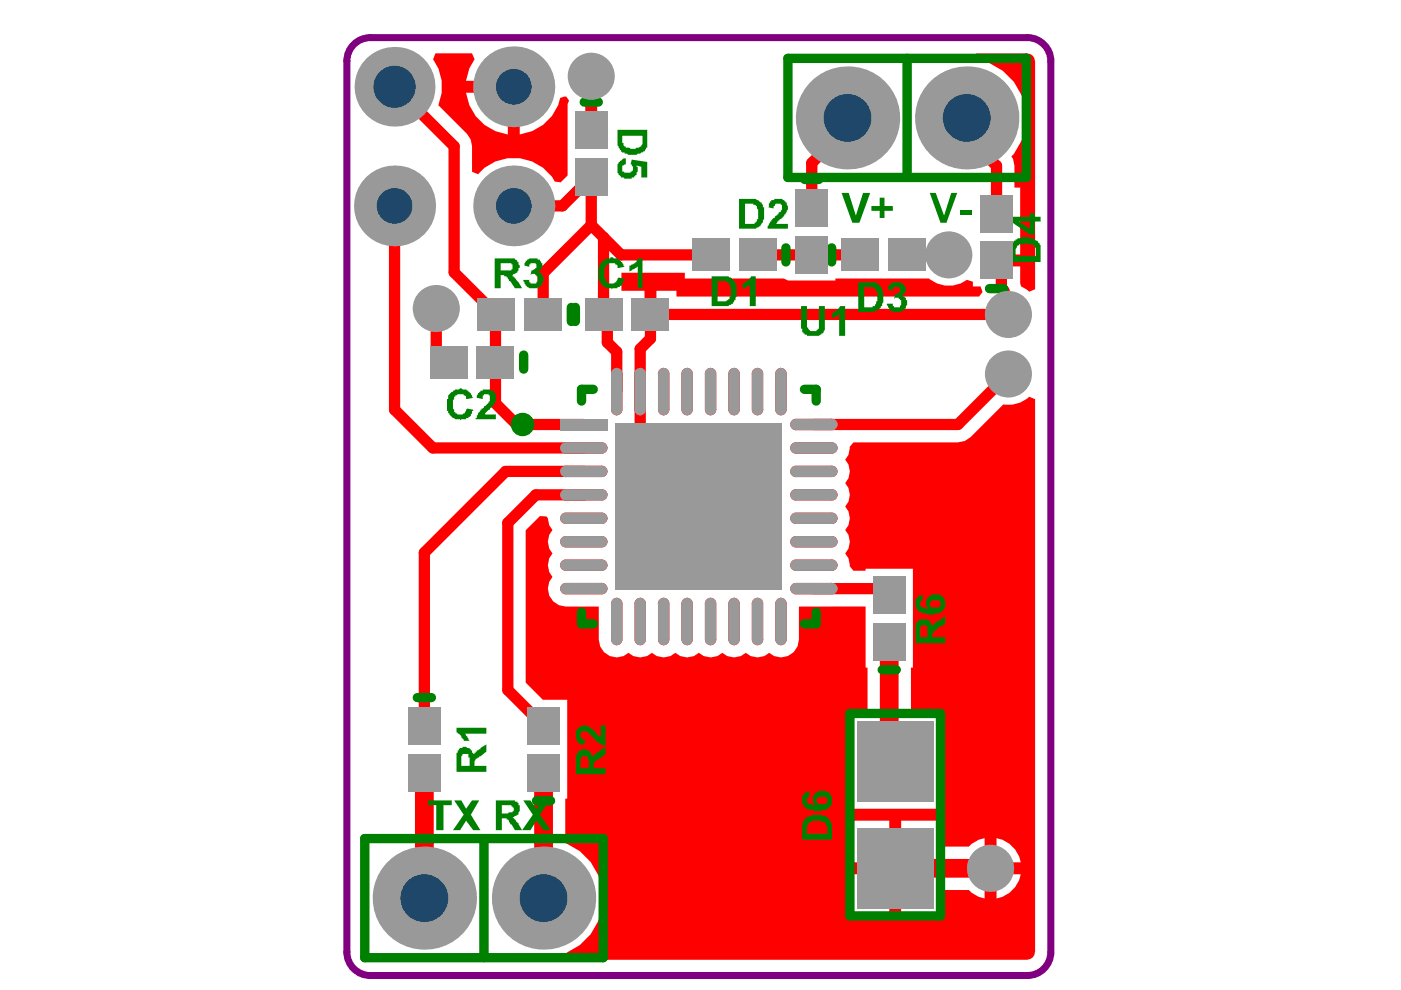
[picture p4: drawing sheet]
<svg xmlns="http://www.w3.org/2000/svg" width="297mm" height="210mm" viewBox="0 0 297 210" stroke-linecap="round" stroke-linejoin="round" font-family="sans-serif">
<path d="M74.7 9.7a5 5 0 0 1 3.8-1.7h139.3a5 5 0 0 1 5 4.9v189a5 5 0 0 1-5 4.9h-139.3a5 5 0 0 1-5-4.9v-189a4.9 4.9 0 0 1 1.2-3.2z" fill="none" stroke="#800080" stroke-width="1.5"/>
<g fill="#a6968d">
<circle cx="213.8" cy="79.3" r="2.49"/>
<circle cx="201.2" cy="54" r="2.49"/>
<circle cx="213.8" cy="66.7" r="2.49"/>
<circle cx="92.5" cy="65.4" r="2.49"/>
<circle cx="210" cy="184.1" r="2.49"/>
<circle cx="125.4" cy="16.2" r="2.49"/>
</g>
<g fill="#f00">
<path d="M206.9 11.3h10.9a1.72 1.72 0 0 1 1.7 1.6v48.4l-1.3 .6-1.7-1.2-.2-.6v-3.6h-5v-2.5h5v-14.2h-1.2v-4.7l-.3-1.4-.4-.5a12.5 12.5 0 0 0-7.6-20.6z"/>
<path d="M131.8 57.8h13.4v1.3h21l.9 .4h10v-.4h19.9a6.4 6.4 0 0 0 8 .2l1.3 .4v1h1.6l.4 1.2-.7 1h-64.2v-1.2h-4.2v5h-2.6v-5h-4.8z"/>
<path d="M92.3 11.3h7.8l.5 1.3-1.1 1.9-.7 2.6h10.1v1.3h1.3v10.1a10 10 0 0 0 8.6-7.7l1.2-.3 .6 .8-.3 .8v15.1l-1.4 1.5-1.3-.2a10 10 0 0 0-16.3-1.6l-1.2-.5v-5.4l-.3-1.4-.8-1.3-6.1-6a9.9 9.9 0 0 0-1.1-9.7zM98.8 19.7a10.1 10.1 0 0 0 8.9 8.8v-8.8z"/>
<path d="M111.5 112.4l3-3 1.4 .1 .3 .4 .2 1.4 .7 1.1a3.6 3.6 0 0 0 0 4.9 3.6 3.6 0 0 0 0 5 3.8 3.8 0 0 0-.6 4.1 3.8 3.8 0 0 0 3.5 2.2h7v7a3.8 3.8 0 0 0 2.2 3.5 3.8 3.8 0 0 0 4-.7 3.7 3.7 0 0 0 5 0 3.7 3.7 0 0 0 5 0 3.7 3.7 0 0 0 5 0 3.7 3.7 0 0 0 4.9 0 3.7 3.7 0 0 0 5 0 3.7 3.7 0 0 0 5 0 3.8 3.8 0 0 0 4.1 .7 3.8 3.8 0 0 0 2.2-3.5v-7h14.1v12.9h.4v9.8h-3.7v20.2h19.2v-20.2h-6.3v-9.8h.5v-20.9h-10.1v.4h-2.6l-.8-1-.2-1.6-.7-1.1a3.6 3.6 0 0 0 0-4.9 3.6 3.6 0 0 0 0-5 3.6 3.6 0 0 0 0-5 3.6 3.6 0 0 0 0-4.9l.7-1.1 .2-1.6 .8-1h22.2l1.4-.3 1.3-.8 6.9-7a6.2 6.2 0 0 0 5.5-1.6l1.3 .5v117.3a1.72 1.72 0 0 1-1.7 1.6h-98.3l-.1-1.3a12.5 12.5 0 0 0 8.4-11.5 12.5 12.5 0 0 0-7.9-11.9v-9.5h.4v-20.9h-5.2l-3.6-3.7zM211.3 177.7v5.1h5.1a6.3 6.3 0 0 0-5.1-5.1zM180.2 174v8.8h8.3v-8.8zM211.3 185.4v5.1a6.3 6.3 0 0 0 5.1-5.1zM191.1 174v20.2h8.3v-5.5h6l.6 .6 1.5 .9 1.3 .3v-12.8l-1.3 .3-1.5 .9-.6 .6h-6v-5.5zM180.2 185.4v8.8h8.3v-8.8z"/>
</g>
<path d="M90 163.8v26.6M115.2 163.8v26.6" fill="none" stroke="#f00" stroke-width="4"/>
<g fill="#f00">
<circle cx="115.2" cy="163.8" r="1.19"/>
<circle cx="90" cy="163.8" r="1.19"/>
</g>
<path d="M179.7 25v1.2M211.3 35.1v10.2M192.2 54h6.4M213.8 79.3l-10.7 10.7h-30.5" fill="none" stroke="#f00" stroke-width="2.4"/>
<circle cx="198.6" cy="54" r="1.19" fill="#f00"/>
<path d="M179.7 26.2v.8l-7.6 7.6v9.4M160.7 54h21.6" fill="none" stroke="#f00" stroke-width="2.4"/>
<circle cx="182.3" cy="54" r="1.19" fill="#f00"/>
<path d="M128 50.3l3.7 3.7h19" fill="none" stroke="#f00" stroke-width="2.4"/>
<circle cx="213.8" cy="66.7" r="1.19" fill="#f00"/>
<g fill="none" stroke="#f00" stroke-width="2.4">
<path d="M83.7 18.4l12.6 12.6v26.7l7.1 7.2v.5l1.3 1.3h.5l-.1 .1v18.7l4.4 4.5h14.3M125.4 37.5v10.2M125.4 38l-1.3 1.3h-.5l-4.4 4.4h-10.3M179.7 25l1.2 1.2M205 25v3.8l6.3 6.3M83.7 43.7v43.2l8.1 8.1h32M125.4 47.7l-10.2 10.2v8.8M125.4 47.7l2.6 2.6v16.4l.8 .8v5.1l2 2v8.4M172.9 53.2l-.8 .8M211.3 55.2l1 1v4.9l.6 .6v4l.9 1h-75.9v5.1l-2.2 2.2v21M211.3 45.3v2.5M92.5 65.4v8.8l.8 .8v.5l1.3 1.3h.5"/>
<path d="M123.8 99.9h-16.6l-17.2 17.3v36.7M172.6 90h.1M123.8 104.9h-10.2l-5.9 6v35.4l5.8 5.8h.5l1.2 1.3v.5M172.6 124.8h14.6l1.3 1.3M188.5 160.1l1.3 1.3"/>
</g>
<path d="M188.5 136v24.1M189.8 184.1h20.2" fill="none" stroke="#f00" stroke-width="4"/>
<path d="M125.4 18.7v8.9M135.7 95l12.5 12.4" fill="none" stroke="#f00" stroke-width="2.5"/>
<circle cx="125.4" cy="18.7" r="1.26" fill="#f00"/>
<circle cx="213.8" cy="79.3" r="4" fill="#999"/>
<circle cx="213.8" cy="79.3" r="2.49" fill="#a6968d"/>
<circle cx="201.2" cy="54" r="4" fill="#999"/>
<circle cx="201.2" cy="54" r="2.49" fill="#a6968d"/>
<circle cx="213.8" cy="66.7" r="4" fill="#999"/>
<circle cx="213.8" cy="66.7" r="2.49" fill="#a6968d"/>
<circle cx="92.5" cy="65.4" r="4" fill="#999"/>
<circle cx="92.5" cy="65.4" r="2.49" fill="#a6968d"/>
<circle cx="210" cy="184.1" r="4" fill="#999"/>
<circle cx="210" cy="184.1" r="2.49" fill="#a6968d"/>
<circle cx="125.4" cy="16.2" r="4" fill="#999"/>
<circle cx="125.4" cy="16.2" r="2.49" fill="#a6968d"/>
<circle cx="90" cy="190.4" r="9.9" fill="#999"/>
<circle cx="90" cy="190.4" r="5.1" fill="#1f4769"/>
<circle cx="115.2" cy="190.4" r="9.9" fill="#999"/>
<circle cx="115.2" cy="190.4" r="5.1" fill="#1f4769"/>
<circle cx="179.7" cy="25" r="9.9" fill="#999"/>
<circle cx="179.7" cy="25" r="5.1" fill="#1f4769"/>
<circle cx="205" cy="25" r="9.9" fill="#999"/>
<circle cx="205" cy="25" r="5.1" fill="#1f4769"/>
<circle cx="83.7" cy="43.7" r="7.6" fill="#999"/>
<circle cx="83.7" cy="43.7" r="3.8" fill="#1f4769"/>
<circle cx="83.7" cy="18.4" r="7.5" fill="#999"/>
<circle cx="83.7" cy="18.4" r="4.5" fill="#1f4769"/>
<circle cx="108.9" cy="43.7" r="7.6" fill="#999"/>
<circle cx="108.9" cy="43.7" r="3.8" fill="#1f4769"/>
<circle cx="108.9" cy="18.4" r="7.6" fill="#999"/>
<circle cx="108.9" cy="18.4" r="3.8" fill="#1f4769"/>
<g fill="#f00">
<path d="M130.5 89.8h35.3v35.3h-35.3z" fill-rule="evenodd"/>
<path d="M129.6 79.2l1.2-1.2 1.2 1.2v7.6l-1.2 1.3-1.2-1.3z" fill-rule="evenodd"/>
<path d="M134.5 79.2l1.2-1.2 1.2 1.2v7.6l-1.2 1.3-1.2-1.3z" fill-rule="evenodd"/>
<path d="M139.5 79.2l1.2-1.2 1.2 1.2v7.6l-1.2 1.3-1.2-1.3z" fill-rule="evenodd"/>
<path d="M144.5 79.2l1.2-1.2 1.2 1.2v7.6l-1.2 1.3-1.2-1.3z" fill-rule="evenodd"/>
<path d="M149.5 79.2l1.2-1.2 1.2 1.2v7.6l-1.2 1.3-1.2-1.3z" fill-rule="evenodd"/>
<path d="M154.4 79.2l1.2-1.2 1.2 1.2v7.6l-1.2 1.3-1.2-1.3z" fill-rule="evenodd"/>
<path d="M159.4 79.2l1.2-1.2 1.2 1.2v7.6l-1.2 1.3-1.2-1.3z" fill-rule="evenodd"/>
<path d="M164.4 79.2l1.2-1.2 1.2 1.2v7.6l-1.2 1.3-1.2-1.3z" fill-rule="evenodd"/>
<path d="M164.4 128l1.2-1.2 1.2 1.2v7.6l-1.2 1.2-1.2-1.2z" fill-rule="evenodd"/>
<path d="M159.4 128l1.2-1.2 1.2 1.2v7.6l-1.2 1.2-1.2-1.2z" fill-rule="evenodd"/>
<path d="M154.4 128l1.2-1.2 1.2 1.2v7.6l-1.2 1.2-1.2-1.2z" fill-rule="evenodd"/>
<path d="M149.5 128l1.2-1.2 1.2 1.2v7.6l-1.2 1.2-1.2-1.2z" fill-rule="evenodd"/>
<path d="M144.5 128l1.2-1.2 1.2 1.2v7.6l-1.2 1.2-1.2-1.2z" fill-rule="evenodd"/>
<path d="M139.5 128l1.2-1.2 1.2 1.2v7.6l-1.2 1.2-1.2-1.2z" fill-rule="evenodd"/>
<path d="M134.5 128l1.2-1.2 1.2 1.2v7.6l-1.2 1.2-1.2-1.2z" fill-rule="evenodd"/>
<path d="M129.6 128l1.2-1.2 1.2 1.2v7.6l-1.2 1.2-1.2-1.2z" fill-rule="evenodd"/>
<path d="M167.5 90l1.2-1.2h7.7l1.2 1.2-1.2 1.2h-7.7z" fill-rule="evenodd"/>
<path d="M168.7 93.8h7.7l1.2 1.2-1.2 1.2h-7.7l-1.2-1.2z" fill-rule="evenodd"/>
<path d="M167.5 99.9l1.2-1.2h7.7l1.2 1.2-1.2 1.3h-7.7z" fill-rule="evenodd"/>
<path d="M168.7 103.7h7.7l1.2 1.2-1.2 1.2h-7.7l-1.2-1.2z" fill-rule="evenodd"/>
<path d="M167.5 109.9l1.2-1.2h7.7l1.2 1.2-1.2 1.2h-7.7z" fill-rule="evenodd"/>
<path d="M168.7 113.7h7.7l1.2 1.2-1.2 1.2h-7.7l-1.2-1.2z" fill-rule="evenodd"/>
<path d="M167.5 119.8l1.2-1.2h7.7l1.2 1.2-1.2 1.2h-7.7z" fill-rule="evenodd"/>
<path d="M168.7 123.6h7.7l1.2 1.2-1.2 1.2h-7.7l-1.2-1.2z" fill-rule="evenodd"/>
<path d="M120 123.6h7.6l1.2 1.2-1.2 1.2h-7.6l-1.2-1.2z" fill-rule="evenodd"/>
<path d="M118.8 119.8l1.2-1.2h7.6l1.2 1.2-1.2 1.2h-7.6z" fill-rule="evenodd"/>
<path d="M120 113.7h7.6l1.2 1.2-1.2 1.2h-7.6l-1.2-1.2z" fill-rule="evenodd"/>
<path d="M118.8 109.9l1.2-1.2h7.6l1.2 1.2-1.2 1.2h-7.6z" fill-rule="evenodd"/>
<path d="M120 103.7h7.6l1.2 1.2-1.2 1.2h-7.6l-1.2-1.2z" fill-rule="evenodd"/>
<path d="M118.8 99.9l1.2-1.2h7.6l1.2 1.2-1.2 1.3h-7.6z" fill-rule="evenodd"/>
<path d="M120 93.8h7.6l1.2 1.2-1.2 1.2h-7.6l-1.2-1.2z" fill-rule="evenodd"/>
<path d="M118.8 88.8h10v2.4h-10z" fill-rule="evenodd"/>
<path d="M182.7 176.5h14.2v15.2h-14.2z" fill-rule="evenodd"/>
<path d="M182.7 153.8h14.2v15.1h-14.2z" fill-rule="evenodd"/>
<path d="M122.9 34.6h4.9v5.9h-4.9z" fill-rule="evenodd"/>
<path d="M122.9 24.6h4.9v6h-4.9z" fill-rule="evenodd"/>
<path d="M208.8 42.3h5v6h-5z" fill-rule="evenodd"/>
<path d="M208.8 52.2h5v6h-5z" fill-rule="evenodd"/>
<path d="M92.1 74.3h6v5h-6z" fill-rule="evenodd"/>
<path d="M102.1 74.3h5.9v5h-5.9z" fill-rule="evenodd"/>
<path d="M134.9 64.2h6v5h-6z" fill-rule="evenodd"/>
<path d="M125 64.2h5.9v5h-5.9z" fill-rule="evenodd"/>
<path d="M102.2 64.2h6v5h-6z" fill-rule="evenodd"/>
<path d="M112.2 64.2h5.9v5h-5.9z" fill-rule="evenodd"/>
<path d="M87.5 160.8h5v6h-5z" fill-rule="evenodd"/>
<path d="M87.5 150.9h5v6h-5z" fill-rule="evenodd"/>
<path d="M112.8 150.9h4.9v6h-4.9z" fill-rule="evenodd"/>
<path d="M112.8 160.8h4.9v6h-4.9z" fill-rule="evenodd"/>
<path d="M169.6 51h5v5.9h-5z" fill-rule="evenodd"/>
<path d="M169.6 41h5v6h-5z" fill-rule="evenodd"/>
<path d="M147.7 51.6h6v4.9h-6z" fill-rule="evenodd"/>
<path d="M157.7 51.6h5.9v4.9h-5.9z" fill-rule="evenodd"/>
<path d="M189.3 51.6h5.9v4.9h-5.9z" fill-rule="evenodd"/>
<path d="M179.3 51.6h6v4.9h-6z" fill-rule="evenodd"/>
<path d="M186.1 123.1h4.9v6h-4.9z" fill-rule="evenodd"/>
<path d="M186.1 133.1h4.9v5.9h-4.9z" fill-rule="evenodd"/>
</g>
<g fill="#f00">
<path d="M130.8 78v1.2zM130.8 78a1.2 1.2 0 0 1 1.2 1.2h-1.2z"/>
<path d="M129.6 79.2h1.2zM129.8 78.5l.6-.4 .4-.1v1.2h-1.2z"/>
<path d="M130.8 86.8v1.3zM129.6 86.8h1.2v1.3a1.2 1.2 0 0 1-1.2-1.3z"/>
<path d="M130.8 86.8h1.2zM130.8 86.8h1.2a1.2 1.2 0 0 1-1.2 1.3z"/>
<path d="M135.7 78v1.2zM135.7 78a1.2 1.2 0 0 1 1.2 1.2h-1.2z"/>
<path d="M134.5 79.2h1.2zM134.8 78.5l.6-.4 .3-.1v1.2h-1.2z"/>
<path d="M135.7 86.8v1.3zM134.5 86.8h1.2v1.3a1.2 1.2 0 0 1-1.2-1.3z"/>
<path d="M135.7 86.8h1.2zM135.7 86.8h1.2a1.2 1.2 0 0 1-1.2 1.3z"/>
<path d="M140.7 78v1.2zM140.7 78a1.2 1.2 0 0 1 1.2 1.2h-1.2z"/>
<path d="M139.5 79.2h1.2zM139.7 78.5l.6-.4 .4-.1v1.2h-1.2z"/>
<path d="M140.7 86.8v1.3zM139.5 86.8h1.2v1.3a1.2 1.2 0 0 1-1.2-1.3z"/>
<path d="M140.7 86.8h1.2zM140.7 86.8h1.2a1.2 1.2 0 0 1-1.2 1.3z"/>
<path d="M145.7 78v1.2zM145.7 78a1.2 1.2 0 0 1 1.2 1.2h-1.2z"/>
<path d="M144.5 79.2h1.2zM144.7 78.5l.6-.4 .4-.1v1.2h-1.2z"/>
<path d="M145.7 86.8v1.3zM144.5 86.8h1.2v1.3a1.2 1.2 0 0 1-1.2-1.3z"/>
<path d="M145.7 86.8h1.2zM145.7 86.8h1.2a1.2 1.2 0 0 1-1.2 1.3z"/>
<path d="M150.7 78v1.2zM150.7 78a1.2 1.2 0 0 1 1.2 1.2h-1.2z"/>
<path d="M149.5 79.2h1.2zM149.7 78.5l.6-.4 .4-.1v1.2h-1.2z"/>
<path d="M150.7 86.8v1.3zM149.5 86.8h1.2v1.3a1.2 1.2 0 0 1-1.2-1.3z"/>
<path d="M150.7 86.8h1.2zM150.7 86.8h1.2a1.2 1.2 0 0 1-1.2 1.3z"/>
<path d="M155.6 78v1.2zM155.6 78a1.2 1.2 0 0 1 1.2 1.2h-1.2z"/>
<path d="M154.4 79.2h1.2zM154.7 78.5l.6-.4 .3-.1v1.2h-1.2z"/>
<path d="M155.6 86.8v1.3zM154.4 86.8h1.2v1.3a1.2 1.2 0 0 1-1.2-1.3z"/>
<path d="M155.6 86.8h1.2zM155.6 86.8h1.2a1.2 1.2 0 0 1-1.2 1.3z"/>
<path d="M160.6 78v1.2zM160.6 78a1.2 1.2 0 0 1 1.2 1.2h-1.2z"/>
<path d="M159.4 79.2h1.2zM159.6 78.5l.6-.4 .4-.1v1.2h-1.2z"/>
<path d="M160.6 86.8v1.3zM159.4 86.8h1.2v1.3a1.2 1.2 0 0 1-1.2-1.3z"/>
<path d="M160.6 86.8h1.2zM160.6 86.8h1.2a1.2 1.2 0 0 1-1.2 1.3z"/>
<path d="M165.6 78v1.2zM165.6 78a1.2 1.2 0 0 1 1.2 1.2h-1.2z"/>
<path d="M164.4 79.2h1.2zM164.6 78.5l.6-.4 .4-.1v1.2h-1.2z"/>
<path d="M165.6 86.8v1.3zM164.4 86.8h1.2v1.3a1.2 1.2 0 0 1-1.2-1.3z"/>
<path d="M165.6 86.8h1.2zM165.6 86.8h1.2a1.2 1.2 0 0 1-1.2 1.3z"/>
<path d="M165.6 126.8v1.2zM165.6 126.8a1.2 1.2 0 0 1 1.2 1.2h-1.2z"/>
<path d="M164.4 128h1.2zM164.6 127.2l.6-.4h.4v1.2h-1.2z"/>
<path d="M165.6 135.6v1.2zM164.4 135.6h1.2v1.2a1.2 1.2 0 0 1-1.2-1.2z"/>
<path d="M165.6 135.6h1.2zM165.6 135.6h1.2a1.2 1.2 0 0 1-1.2 1.2z"/>
<path d="M160.6 126.8v1.2zM160.6 126.8a1.2 1.2 0 0 1 1.2 1.2h-1.2z"/>
<path d="M159.4 128h1.2zM159.6 127.2l.6-.4h.4v1.2h-1.2z"/>
<path d="M160.6 135.6v1.2zM159.4 135.6h1.2v1.2a1.2 1.2 0 0 1-1.2-1.2z"/>
<path d="M160.6 135.6h1.2zM160.6 135.6h1.2a1.2 1.2 0 0 1-1.2 1.2z"/>
<path d="M155.6 126.8v1.2zM155.6 126.8a1.2 1.2 0 0 1 1.2 1.2h-1.2z"/>
<path d="M154.4 128h1.2zM154.7 127.2l.6-.4h.3v1.2h-1.2z"/>
<path d="M155.6 135.6v1.2zM154.4 135.6h1.2v1.2a1.2 1.2 0 0 1-1.2-1.2z"/>
<path d="M155.6 135.6h1.2zM155.6 135.6h1.2a1.2 1.2 0 0 1-1.2 1.2z"/>
<path d="M150.7 126.8v1.2zM150.7 126.8a1.2 1.2 0 0 1 1.2 1.2h-1.2z"/>
<path d="M149.5 128h1.2zM149.7 127.2l.6-.4h.4v1.2h-1.2z"/>
<path d="M150.7 135.6v1.2zM149.5 135.6h1.2v1.2a1.2 1.2 0 0 1-1.2-1.2z"/>
<path d="M150.7 135.6h1.2zM150.7 135.6h1.2a1.2 1.2 0 0 1-1.2 1.2z"/>
<path d="M145.7 126.8v1.2zM145.7 126.8a1.2 1.2 0 0 1 1.2 1.2h-1.2z"/>
<path d="M144.5 128h1.2zM144.7 127.2l.6-.4h.4v1.2h-1.2z"/>
<path d="M145.7 135.6v1.2zM144.5 135.6h1.2v1.2a1.2 1.2 0 0 1-1.2-1.2z"/>
<path d="M145.7 135.6h1.2zM145.7 135.6h1.2a1.2 1.2 0 0 1-1.2 1.2z"/>
<path d="M140.7 126.8v1.2zM140.7 126.8a1.2 1.2 0 0 1 1.2 1.2h-1.2z"/>
<path d="M139.5 128h1.2zM139.7 127.2l.6-.4h.4v1.2h-1.2z"/>
<path d="M140.7 135.6v1.2zM139.5 135.6h1.2v1.2a1.2 1.2 0 0 1-1.2-1.2z"/>
<path d="M140.7 135.6h1.2zM140.7 135.6h1.2a1.2 1.2 0 0 1-1.2 1.2z"/>
<path d="M135.7 126.8v1.2zM135.7 126.8a1.2 1.2 0 0 1 1.2 1.2h-1.2z"/>
<path d="M134.5 128h1.2zM134.8 127.2l.6-.4h.3v1.2h-1.2z"/>
<path d="M135.7 135.6v1.2zM134.5 135.6h1.2v1.2a1.2 1.2 0 0 1-1.2-1.2z"/>
<path d="M135.7 135.6h1.2zM135.7 135.6h1.2a1.2 1.2 0 0 1-1.2 1.2z"/>
<path d="M130.8 126.8v1.2zM130.8 126.8a1.2 1.2 0 0 1 1.2 1.2h-1.2z"/>
<path d="M129.6 128h1.2zM129.8 127.2l.6-.4h.4v1.2h-1.2z"/>
<path d="M130.8 135.6v1.2zM129.6 135.6h1.2v1.2a1.2 1.2 0 0 1-1.2-1.2z"/>
<path d="M130.8 135.6h1.2zM130.8 135.6h1.2a1.2 1.2 0 0 1-1.2 1.2z"/>
<path d="M176.4 88.8v1.2zM176.4 88.8a1.2 1.2 0 0 1 1.2 1.2h-1.2z"/>
<path d="M167.5 90h1.2zM167.8 89.3l.6-.4 .3-.1v1.2h-1.2z"/>
<path d="M168.7 90v1.2zM167.5 90h1.2v1.2a1.2 1.2 0 0 1-1.2-1.2z"/>
<path d="M176.4 90h1.2zM176.4 90h1.2a1.2 1.2 0 0 1-1.2 1.2z"/>
<path d="M176.4 93.8v1.2zM176.4 93.8a1.2 1.2 0 0 1 1.2 1.2h-1.2z"/>
<path d="M167.5 95h1.2zM167.8 94.3l.6-.5h.3v1.2h-1.2z"/>
<path d="M168.7 95v1.2zM167.5 95h1.2v1.2a1.2 1.2 0 0 1-1.2-1.2z"/>
<path d="M176.4 95h1.2zM176.4 95h1.2a1.2 1.2 0 0 1-1.2 1.2z"/>
<path d="M176.4 98.7v1.2zM176.4 98.7a1.2 1.2 0 0 1 1.2 1.2h-1.2z"/>
<path d="M167.5 99.9h1.2zM167.8 99.2l.6-.4 .3-.1v1.2h-1.2z"/>
<path d="M168.7 99.9v1.3zM167.5 99.9h1.2v1.3a1.2 1.2 0 0 1-1.2-1.3z"/>
<path d="M176.4 99.9h1.2zM176.4 99.9h1.2a1.2 1.2 0 0 1-1.2 1.3z"/>
<path d="M176.4 103.7v1.2zM176.4 103.7a1.2 1.2 0 0 1 1.2 1.2h-1.2z"/>
<path d="M167.5 104.9h1.2zM167.8 104.2l.6-.4 .3-.1v1.2h-1.2z"/>
<path d="M168.7 104.9v1.2zM167.5 104.9h1.2v1.2a1.2 1.2 0 0 1-1.2-1.2z"/>
<path d="M176.4 104.9h1.2zM176.4 104.9h1.2a1.2 1.2 0 0 1-1.2 1.2z"/>
<path d="M176.4 108.7v1.2zM176.4 108.7a1.2 1.2 0 0 1 1.2 1.2h-1.2z"/>
<path d="M167.5 109.9h1.2zM167.8 109.2l.6-.5h.3v1.2h-1.2z"/>
<path d="M168.7 109.9v1.2zM167.5 109.9h1.2v1.2a1.2 1.2 0 0 1-1.2-1.2z"/>
<path d="M176.4 109.9h1.2zM176.4 109.9h1.2a1.2 1.2 0 0 1-1.2 1.2z"/>
<path d="M176.4 113.7v1.2zM176.4 113.7a1.2 1.2 0 0 1 1.2 1.2h-1.2z"/>
<path d="M167.5 114.9h1.2zM167.8 114.2l.6-.5h.3v1.2h-1.2z"/>
<path d="M168.7 114.9v1.2zM167.5 114.9h1.2v1.2a1.2 1.2 0 0 1-1.2-1.2z"/>
<path d="M176.4 114.9h1.2zM176.4 114.9h1.2a1.2 1.2 0 0 1-1.2 1.2z"/>
<path d="M176.4 118.6v1.2zM176.4 118.6a1.2 1.2 0 0 1 1.2 1.2h-1.2z"/>
<path d="M167.5 119.8h1.2zM167.8 119.1l.6-.4 .3-.1v1.2h-1.2z"/>
<path d="M168.7 119.8v1.2zM167.5 119.8h1.2v1.2a1.2 1.2 0 0 1-1.2-1.2z"/>
<path d="M176.4 119.8h1.2zM176.4 119.8h1.2a1.2 1.2 0 0 1-1.2 1.2z"/>
<path d="M176.4 123.6v1.2zM176.4 123.6a1.2 1.2 0 0 1 1.2 1.2h-1.2z"/>
<path d="M167.5 124.8h1.2zM167.8 124.1l.6-.4 .3-.1v1.2h-1.2z"/>
<path d="M168.7 124.8v1.2zM167.5 124.8h1.2v1.2a1.2 1.2 0 0 1-1.2-1.2z"/>
<path d="M176.4 124.8h1.2zM176.4 124.8h1.2a1.2 1.2 0 0 1-1.2 1.2z"/>
<path d="M127.6 123.6v1.2zM127.6 123.6a1.2 1.2 0 0 1 1.2 1.2h-1.2z"/>
<path d="M118.8 124.8h1.2zM119 124.1l.6-.4 .4-.1v1.2h-1.2z"/>
<path d="M120 124.8v1.2zM118.8 124.8h1.2v1.2a1.2 1.2 0 0 1-1.2-1.2z"/>
<path d="M127.6 124.8h1.2zM127.6 124.8h1.2a1.2 1.2 0 0 1-1.2 1.2z"/>
<path d="M127.6 118.6v1.2zM127.6 118.6a1.2 1.2 0 0 1 1.2 1.2h-1.2z"/>
<path d="M118.8 119.8h1.2zM119 119.1l.6-.4 .4-.1v1.2h-1.2z"/>
<path d="M120 119.8v1.2zM118.8 119.8h1.2v1.2a1.2 1.2 0 0 1-1.2-1.2z"/>
<path d="M127.6 119.8h1.2zM127.6 119.8h1.2a1.2 1.2 0 0 1-1.2 1.2z"/>
<path d="M127.6 113.7v1.2zM127.6 113.7a1.2 1.2 0 0 1 1.2 1.2h-1.2z"/>
<path d="M118.8 114.9h1.2zM119 114.2l.6-.5h.4v1.2h-1.2z"/>
<path d="M120 114.9v1.2zM118.8 114.9h1.2v1.2a1.2 1.2 0 0 1-1.2-1.2z"/>
<path d="M127.6 114.9h1.2zM127.6 114.9h1.2a1.2 1.2 0 0 1-1.2 1.2z"/>
<path d="M127.6 108.7v1.2zM127.6 108.7a1.2 1.2 0 0 1 1.2 1.2h-1.2z"/>
<path d="M118.8 109.9h1.2zM119 109.2l.6-.5h.4v1.2h-1.2z"/>
<path d="M120 109.9v1.2zM118.8 109.9h1.2v1.2a1.2 1.2 0 0 1-1.2-1.2z"/>
<path d="M127.6 109.9h1.2zM127.6 109.9h1.2a1.2 1.2 0 0 1-1.2 1.2z"/>
<path d="M127.6 103.7v1.2zM127.6 103.7a1.2 1.2 0 0 1 1.2 1.2h-1.2z"/>
<path d="M118.8 104.9h1.2zM119 104.2l.6-.4 .4-.1v1.2h-1.2z"/>
<path d="M120 104.9v1.2zM118.8 104.9h1.2v1.2a1.2 1.2 0 0 1-1.2-1.2z"/>
<path d="M127.6 104.9h1.2zM127.6 104.9h1.2a1.2 1.2 0 0 1-1.2 1.2z"/>
<path d="M127.6 98.7v1.2zM127.6 98.7a1.2 1.2 0 0 1 1.2 1.2h-1.2z"/>
<path d="M118.8 99.9h1.2zM119 99.2l.6-.4 .4-.1v1.2h-1.2z"/>
<path d="M120 99.9v1.3zM118.8 99.9h1.2v1.3a1.2 1.2 0 0 1-1.2-1.3z"/>
<path d="M127.6 99.9h1.2zM127.6 99.9h1.2a1.2 1.2 0 0 1-1.2 1.3z"/>
<path d="M127.6 93.8v1.2zM127.6 93.8a1.2 1.2 0 0 1 1.2 1.2h-1.2z"/>
<path d="M118.8 95h1.2zM119 94.3l.6-.5h.4v1.2h-1.2z"/>
<path d="M120 95v1.2zM118.8 95h1.2v1.2a1.2 1.2 0 0 1-1.2-1.2z"/>
<path d="M127.6 95h1.2zM127.6 95h1.2a1.2 1.2 0 0 1-1.2 1.2z"/>
</g>
<g fill="none" stroke="#008000" stroke-width="2">
<path d="M167.1 12.4h50.5v25.2h-50.5zM192.3 12.4v25.2M123.9 21.6h2.9M170.6 38.1h3M166.6 52.6v2.9M176.3 52.5v3M111 75.3v3M121.1 65.2v3M122 65.2v3M209.8 61.2h3M125.8 82.5h-2.5v2.5M170.6 82.5h2.4v2.5"/>
<path d="M123.3 129.8v2.5h2.5M173 129.8v2.5h-2.4M88.5 147.9h3M180.2 151.3h19.2v42.9h-19.2zM187 142h3M77.3 177.8h50.6v25.3h-50.6zM102.6 177.8v25.3M113.8 169.8h2.9"/>
</g>
<g fill="#008000">
<path d="M178.4 40.9h1.5l1.6 4.8 1.5-4.8h1.5l-2.3 6.3h-1.5z"/>
<path d="M184.7 43.7h1.8v-1.8h1v1.8h1.8v1h-1.8v1.5h-1v-1.5h-1.8z"/>
<path d="M197.1 40.9h1.3l1.8 4.8 1.5-4.8h1.2l-2.2 6.3h-1.3z"/>
<path d="M203.4 44.4h2.6v1.1h-2.6z"/>
<path d="M90.7 169.7h5.1v1h-1.8v5.3h-1.5v-5.3h-1.8z"/>
<path d="M96.3 169.7h1.5l1 1.8 1.3-1.8h1.5l-1.8 3 2.1 3.3h-1.6l-1.5-2-1.2 2h-1.6l2.3-3.3z"/>
<path d="M110.9 169.7h1.6l1.2 1.8 1.3-1.8h1.5l-2 3 2.3 3.3h-1.6l-1.5-2-1.2 2h-1.8l2.3-3.3z"/>
<path d="M169.8 64.9h1.3v4.5h.3a.89 .89 0 0 0 1.2 .8h.5v-.2h.3v-.3h.2v-4.8h1.3v3.5a2.6 2.6 0 0 1-.5 2.3h-.3v.3h-.2l-.3 .2h-2.5v-.2h-.5v-.3h-.3v-.2h-.2v-.8h-.3z"/>
<path d="M176.4 66.4h.3v-.2l.7-.3v-.2h.3v-.3h.2v-.2l.3-.3h1v6.3h-1.3v-4.5h-.2v.2h-.3l-.2 .3-.8 .2z"/>
<path d="M111.5 55.3h.2v-.2h.3l.2-.3h1.8v.3h.5l.2 .7h.3v1h-.3a.89 .89 0 0 1-.7 .8h.2v.2h.5v.3h.3v.5h.2v1l-.2 .3v.5h-.3v.2h-.2v.3h-.5v.2h-1.8l-.2-.2h-.3v-.3h-.2v-.2l-.6-.8v-.3h1.3v.6h.3v.2h1.2v-.2l.3-.3v-1h-.3v-.3h-.2v-.2h-.8l-.2 .2 .2-1 .8-.2v-.3h.2v-.7l-.2-.3h-1v.3h-.3v.5l-1-.3v-.5l.3-.2z"/>
<path d="M122.3 154.6h.3v-.3h.2v-.3h.5l.3-.2h.7l.3 .2 .8 .3v.3h.2l.8 .7v.3h.2v.2h.3v.3h.2l.3 .2v-2.5h1v4.3h-.5l-.3-.3-.7-.2v-.3a.89 .89 0 0 1-.8-.7h-.2l-.3-.3v-.2h-.2v-.3h-.3a1.36 1.36 0 0 0-1.8-.7v.2h-.2v1l.2 .3h.3v.2h.5l-.3 1.3v-.3h-.7l-.3-.2h-.2v-.3h-.3v-.5l-.2-.2v-1.5l.2-.3z"/>
<path d="M96.8 154.3h6.3v1.3h-4.5l.2 .2v.3h.3l.2 .7 .3 .3h-1.3v-.3l-.5-.5a.89 .89 0 0 0-.8-.7v-.3h-.2z"/>
<path d="M131.2 34.3h.2v-.2h.3a.8 .8 0 0 1 1-.5v1.2l-.8 .3v1.3h.3l.2 .2h1.3v-.2h.2l.3-.3v-.7l-.3-.3v-.3h-.2l.2-1 3.3 .5v3.3h-1.2v-2.2l-1-.3v.3h.2v1l-.2 .2v.5h-.3v.3h-.2v.2h-.6v.3h-1.5l-.2-.3h-.5v-.2h-.3v-.3h-.2v-.2l-.3-.3v-1.8l.3-.2z"/>
<path d="M188.5 60.4h.3v-.3h.2l.3-.2h1.8v.2h.5l.2 .8h.3v1h-.3a.89 .89 0 0 1-.7 .7h.2v.3h.5v.2h.3v.5h.2v1l-.2 .3v.5h-.3v.3h-.2v.2h-.5v.3h-1.8l-.3-.3h-.2v-.2h-.3v-.3l-.2-.2-.3-.8h1.3v.5h.2v.3h1.3v-.3l.3-.3v-1h-.3v-.2h-.2v-.3h-.8l-.3 .3 .3-1 .8-.3v-.2h.2v-.8l-.2-.2h-1.1v.2h-.2v.5l-1-.2v-.5l.2-.3z"/>
<path d="M163.3 42.7h.2v-.3h.5l.3-.2h1.5l.2 .2h.3v.3h.3v.2h.2v.5l.3 .3v.7l-.5 .8v.3h-.3v.2l-.8 .8h-.2v.2h-.3v.3h-.2v.2l-.3 .3h2.6v1h-4.3v-.5l.2-.3 .3-.7h.2a.89 .89 0 0 1 .8-.8v-.2l.2-.3h.3v-.2h.2v-.3a1.36 1.36 0 0 0 .8-1.8h-.3v-.2h-1l-.2 .2v.3h-.3v.5l-1.2-.3h.2v-.7l.3-.3z"/>
<path d="M157.5 60.1h.2l.5-.5a.89 .89 0 0 0 .8-.8h.2v-.2h1v6.3h-1.2v-4.5l-.3 .2h-.2v.3h-.3l-.7 .5z"/>
<path d="M95 83.8l.8-.7h.2v-.3l1.8-.5 .3 .3h.7l.3 .2h.2v.3h.3v.2h.2v.3l.5 .7-1.5 .3v-.5l-.2-.3h-.3v-.2h-1.3l-.2 .2h-.3v.3h-.2v.5l-.3 .3v1.7l.3 .3v.5h.2v.2h.3l.2 .3a1.27 1.27 0 0 0 1.8-1l.3-.3 1.2 .3v.2h-.2v.5l-.3 .3v.2l-.2 .3h-.3v.2h-.5v.3h-1l-.2 .2v-.2h-1.1l-.2-.3h-.3l-.7-.7v-.3h-.3v-.5h-.2v-2.5h.2z"/>
<path d="M101.3 83.3h.3v-.2h.3v-.3h.5v-.2h1.5l.2 .2h.5v.3h.3l.2 .7a2.33 2.33 0 0 1-.7 2.3v.3h-.3l-.2 .2v.3h-.3l-.5 .5-.2 .2v.3h2.2v1h-4.3v-.3h.3v-.5l.8-1v-.2h.2v-.3h.3l.2-.2v-.3h.3l.7-.7v-.3h.3v-1.3h-.3v-.2h-1v.2h-.2v.8l-1.3-.3v-.5l.2-.2z"/>
<path d="M127.6 55.3h.5v-.2h.3l.2-.3h.8v-.3h.5l.3 .3h.7l.3 .3h.2v.2h.3v.3h.2l.3 .7 .2 .3-1.5 .2v-.5l-.2-.2h-.3v-.3h-1.3l-.2 .3h-.3v.2h-.2v.5h-.3v2l.3 .3v.5h.2v.3h.3v.2h.2a1.27 1.27 0 0 0 1.8-1l.3-.3 1.2 .3v.2h-.2v.6l-.3 .2v.3l-.2 .2h-.3v.3h-.5v.2h-1l-.2 .3v-.3h-1.1l-.2-.2h-.3l-.7-.8v-.2h-.3v-.6h-.2v-2.5l.2-.2a.8 .8 0 0 1 .5-1z"/>
<path d="M133.4 56.3l1.3-.5v-.2h.3v-.3l.2-.2v-.3h1v6.3h-1v-4.5h-.2v.2h-.3l-1.3 .8z"/>
<path d="M106.4 170.7v1.8h1.3l.2-.3h.8v-.2h.2v-.8h-.2v-.2h-.3v-.3zM105.1 169.7h4.1v.3h.5v.2h.2v.5h.3v1.3l-.3 .2v.5l-1.2 .5 .7 .8v.3h.3v.2h.2v.3l.8 1.2h-1.5l-.8-1.2h-.2l-.3-.8-.2-.3h-.3v-.2h-1v2.5h-1.3z"/>
<path d="M195.1 132.8v2.3h1.5v-2.3h-.2v-.2h-1v.2zM194.4 131.8h.2v-.2h.3v-.3h.7a1.27 1.27 0 0 1 1.8 1l.2 .3v.2v-.2h.3v-.3h.2v-.2h.3v-.3l.8-.2 1.2-1v1.7l-1.5 .8v.2h-.3l-.5 .5h-.2v.6h-.3v.7h2.8v1.3h-6.3v-4.1l.3-.2z"/>
<path d="M194.1 127h.3a.89 .89 0 0 1 1-.7l.2-.3v1.3h-.2v.2h-.3v1h.3v.3h.7l.3 .2h.5a1.66 1.66 0 0 1-.5-1.7v-.3h.2v-.2l.3-.3h.2v-.2l.8-.3a2.33 2.33 0 0 1 2 .5v.3h.3v.2l.2 .3v1.5l-.2 .2v.3h-.3v.3h-.2v.2h-.3l-.2 .3h-.8l-.3 .2h-1.5l-.2-.2h-.8l-.2-.3h-.5v-.2h-.3v-.3h-.2v-.5h-.3zM197.1 127.8v.5l.3 .2v.3h1.8v-.3h.2v-1h-.2v-.2h-1.1a.8 .8 0 0 0-1 .5z"/>
<path d="M106.1 55.8v1.5h2.3v-.2h.3v-1h-.3v-.3zM104.9 54.8h4.3v.3h.2l.3 .2v.3h.2l.3 1.2h-.3v.5l-.2 .3v.2l-1.3 .5h.3v.3h.2v.2h.3v.3h.2v.2l.5 .6 .8 1.2h-1.5l-1-1.5h-.3l-.2-.8h-.3v-.2h-.5v-.3h-.8v2.8h-1.2z"/>
<path d="M123.3 160.4v.2l-.2 .3v2h1.7v-1.8h-.2v-.7zM122.3 159.6h.3v-.2l.2-.3h.5v-.3h1v.3h.5v.3h.3v.2h.3v.5h.2v.5v-.2h.3v-.3h.2v-.2h.3v-.3l.7-.2v-.3l1.3-.8v1.6l-1.3 1h-.2v.2h-.5v.3h-.3v.2l-.2 .3v1h2.5v1.3h-6.3v-4.1h.2z"/>
<path d="M98.1 159.9v.2l-.3 .3v2h1.8v-1.8h-.3v-.7zM97 159.1h.3v-.3l.3-.2h.5v-.3h.7l.3 .3h.5v.2h.2v.3h.3v.5h.2v.5v-.2h.3v-.3h.2v-.2h.3v-.3l.8-.3v-.2l1.2-.8v1.6l-1.2 1h-.3v.2l-.8 .3v.2l-.2 .3v1h2.5v1.2h-6.3v-4h.2z"/>
<path d="M171.4 174.5v.5h-.3v1.8h4.3v-1.5l-.3-.3v-.5l-1.5-.5a2.33 2.33 0 0 0-2 .5zM170.3 174l.8-.8h.3l.2-.2h.5v-.3h2l.3 .3h.7v.2h.3l.2 .3v.2h.3l.3 .8h.2v3.5h-6.3v-3.5l.2-.2z"/>
<path d="M170.1 168.7h.2a.89 .89 0 0 1 1.1-.8l.2-.2v1.2h-.2v.3h-.3v1h.3v.3h.7l.3 .2h.5a1.66 1.66 0 0 1-.5-1.8v-.2h.2v-.3l.3-.2h.2v-.3l.8-.2a2.33 2.33 0 0 1 2 .5v.2h.3v.3l.2 .2v1.6l-.2 .2v.3h-.3v.2h-.3v.3h-.2l-.3 .2h-.7l-.3 .3h-1.5l-.2-.3h-.8l-.2-.2h-.6v-.3h-.2v-.2h-.3v-.5h-.2zM173.1 169.5v.5l.3 .2v.3h1.7v-.3h.3v-1h-.3v-.3h-1a.8 .8 0 0 0-1 .6z"/>
<path d="M131.9 28.8v1.5h.3v.5l.2 .3h.3v.2h.7l.3 .3h1l.3-.3h.5a1.36 1.36 0 0 0 .7-1.8v-.7zM130.9 27.5h6.3v3.8h-.2l-.3 .8h-.2l-.8 .5h-.5l-.2 .2h-1.8l-.3-.2h-.5v-.3h-.5l-.2-.2v-.3h-.3v-.2l-.5-.8z"/>
<path d="M215.6 52.3v.2l-.3 .3v1.5h4.3v-1.8h-.2v-.5h-.3l-.2-.2h-1l-.3-.3h-.3v.3h-1.2v.2h-.3zM214.6 51.5h.2v-.2l.3-.3h.2v-.2h.3l.2-.3h.8v-.2h1.5l.3 .2h.2a.8 .8 0 0 1 1 .5h.3l.2 .3v.2h.3v.3l.2 .2v3.6h-6.3v-3.6h.3z"/>
<path d="M216.1 47l2.3 1.5v-1.5zM214.3 46h4.1v-.8h1v.8h1.2v1h-1.2v2.7h-1l-4.1-2.7z"/>
<path d="M183.2 60.9v4.3h1.8v-.3h.5v-.3l.3-.2v-.5h.2v-2h-.2v-.5h-.3v-.3h-.2l-.3-.2zM182 59.9h3.8v.2h.5v.3l.2 .2a.8 .8 0 0 1 .5 1l.3 .3v2.2l-.3 .3v.5h-.2a.89 .89 0 0 1-.8 .8v.2h-.5l-.2 .3h-3.3z"/>
<path d="M158 43.2v4.3h2v-.3h.2v-.2h.3v-.5h.2v-2.1l-.2-.2v-.5h-.3v-.3h-.5v-.2zM156.7 42.2h3.5l1 .7h.3v.3l.2 .2v.5h.3v2.6l-.3 .2v.5h-.2l-.3 .8-.7 .2-.3 .3h-3.5z"/>
<path d="M152.1 59.6v4.3a2.28 2.28 0 0 0 2.1-.3h.2v-.2h.3v-.5h.2v-2l-.2-.3v-.5h-.3v-.2h-.5v-.3zM150.9 58.6h3.5l1 .7a.8 .8 0 0 1 .5 1.1h.3v2.5l-.3 .2v.5h-.2l-.3 .8h-.2l-.8 .5h-3.5z"/>
</g>
<circle cx="110.8" cy="90" r="1.24" fill="none" stroke="#008000" stroke-width="2.5"/>
<g fill="#999">
<circle cx="213.8" cy="79.3" r="5"/>
<circle cx="201.2" cy="54" r="5"/>
<circle cx="213.8" cy="66.7" r="5"/>
<circle cx="92.5" cy="65.4" r="5"/>
<circle cx="210" cy="184.1" r="5"/>
<circle cx="125.4" cy="16.2" r="5"/>
<circle cx="90" cy="190.4" r="10.9"/>
</g>
<circle cx="90" cy="190.4" r="5.1" fill="#1f4769"/>
<circle cx="115.2" cy="190.4" r="10.9" fill="#999"/>
<circle cx="115.2" cy="190.4" r="5.1" fill="#1f4769"/>
<circle cx="179.7" cy="25" r="10.9" fill="#999"/>
<circle cx="179.7" cy="25" r="5.1" fill="#1f4769"/>
<circle cx="205" cy="25" r="10.9" fill="#999"/>
<circle cx="205" cy="25" r="5.1" fill="#1f4769"/>
<circle cx="83.7" cy="43.7" r="8.6" fill="#999"/>
<circle cx="83.7" cy="43.7" r="3.8" fill="#1f4769"/>
<circle cx="83.7" cy="18.4" r="8.5" fill="#999"/>
<circle cx="83.7" cy="18.4" r="4.5" fill="#1f4769"/>
<circle cx="108.9" cy="43.7" r="8.6" fill="#999"/>
<circle cx="108.9" cy="43.7" r="3.8" fill="#1f4769"/>
<circle cx="108.9" cy="18.4" r="8.6" fill="#999"/>
<circle cx="108.9" cy="18.4" r="3.8" fill="#1f4769"/>
<g fill="#999">
<path d="M130.5 89.8h35.3v35.3h-35.3z" fill-rule="evenodd"/>
<path d="M129.6 79.2l1.2-1.2 1.2 1.2v7.6l-1.2 1.3-1.2-1.3z" fill-rule="evenodd"/>
<path d="M134.5 79.2l1.2-1.2 1.2 1.2v7.6l-1.2 1.3-1.2-1.3z" fill-rule="evenodd"/>
<path d="M139.5 79.2l1.2-1.2 1.2 1.2v7.6l-1.2 1.3-1.2-1.3z" fill-rule="evenodd"/>
<path d="M144.5 79.2l1.2-1.2 1.2 1.2v7.6l-1.2 1.3-1.2-1.3z" fill-rule="evenodd"/>
<path d="M149.5 79.2l1.2-1.2 1.2 1.2v7.6l-1.2 1.3-1.2-1.3z" fill-rule="evenodd"/>
<path d="M154.4 79.2l1.2-1.2 1.2 1.2v7.6l-1.2 1.3-1.2-1.3z" fill-rule="evenodd"/>
<path d="M159.4 79.2l1.2-1.2 1.2 1.2v7.6l-1.2 1.3-1.2-1.3z" fill-rule="evenodd"/>
<path d="M164.4 79.2l1.2-1.2 1.2 1.2v7.6l-1.2 1.3-1.2-1.3z" fill-rule="evenodd"/>
<path d="M164.4 128l1.2-1.2 1.2 1.2v7.6l-1.2 1.2-1.2-1.2z" fill-rule="evenodd"/>
<path d="M159.4 128l1.2-1.2 1.2 1.2v7.6l-1.2 1.2-1.2-1.2z" fill-rule="evenodd"/>
<path d="M154.4 128l1.2-1.2 1.2 1.2v7.6l-1.2 1.2-1.2-1.2z" fill-rule="evenodd"/>
<path d="M149.5 128l1.2-1.2 1.2 1.2v7.6l-1.2 1.2-1.2-1.2z" fill-rule="evenodd"/>
<path d="M144.5 128l1.2-1.2 1.2 1.2v7.6l-1.2 1.2-1.2-1.2z" fill-rule="evenodd"/>
<path d="M139.5 128l1.2-1.2 1.2 1.2v7.6l-1.2 1.2-1.2-1.2z" fill-rule="evenodd"/>
<path d="M134.5 128l1.2-1.2 1.2 1.2v7.6l-1.2 1.2-1.2-1.2z" fill-rule="evenodd"/>
<path d="M129.6 128l1.2-1.2 1.2 1.2v7.6l-1.2 1.2-1.2-1.2z" fill-rule="evenodd"/>
<path d="M167.5 90l1.2-1.2h7.7l1.2 1.2-1.2 1.2h-7.7z" fill-rule="evenodd"/>
<path d="M168.7 93.8h7.7l1.2 1.2-1.2 1.2h-7.7l-1.2-1.2z" fill-rule="evenodd"/>
<path d="M167.5 99.9l1.2-1.2h7.7l1.2 1.2-1.2 1.3h-7.7z" fill-rule="evenodd"/>
<path d="M168.7 103.7h7.7l1.2 1.2-1.2 1.2h-7.7l-1.2-1.2z" fill-rule="evenodd"/>
<path d="M167.5 109.9l1.2-1.2h7.7l1.2 1.2-1.2 1.2h-7.7z" fill-rule="evenodd"/>
<path d="M168.7 113.7h7.7l1.2 1.2-1.2 1.2h-7.7l-1.2-1.2z" fill-rule="evenodd"/>
<path d="M167.5 119.8l1.2-1.2h7.7l1.2 1.2-1.2 1.2h-7.7z" fill-rule="evenodd"/>
<path d="M168.7 123.6h7.7l1.2 1.2-1.2 1.2h-7.7l-1.2-1.2z" fill-rule="evenodd"/>
<path d="M120 123.6h7.6l1.2 1.2-1.2 1.2h-7.6l-1.2-1.2z" fill-rule="evenodd"/>
<path d="M118.8 119.8l1.2-1.2h7.6l1.2 1.2-1.2 1.2h-7.6z" fill-rule="evenodd"/>
<path d="M120 113.7h7.6l1.2 1.2-1.2 1.2h-7.6l-1.2-1.2z" fill-rule="evenodd"/>
<path d="M118.8 109.9l1.2-1.2h7.6l1.2 1.2-1.2 1.2h-7.6z" fill-rule="evenodd"/>
<path d="M120 103.7h7.6l1.2 1.2-1.2 1.2h-7.6l-1.2-1.2z" fill-rule="evenodd"/>
<path d="M118.8 99.9l1.2-1.2h7.6l1.2 1.2-1.2 1.3h-7.6z" fill-rule="evenodd"/>
<path d="M120 93.8h7.6l1.2 1.2-1.2 1.2h-7.6l-1.2-1.2z" fill-rule="evenodd"/>
<path d="M118.8 88.8h10v2.4h-10z" fill-rule="evenodd"/>
<path d="M181.7 175.5h16.2v17.2h-16.2z" fill-rule="evenodd"/>
<path d="M181.7 152.8h16.2v17.2h-16.2z" fill-rule="evenodd"/>
<path d="M121.9 33.6h7v7.9h-7z" fill-rule="evenodd"/>
<path d="M121.9 23.6h7v8h-7z" fill-rule="evenodd"/>
<path d="M207.8 41.3h7v8h-7z" fill-rule="evenodd"/>
<path d="M207.8 51.2h7v8h-7z" fill-rule="evenodd"/>
<path d="M91.1 73.3h8v7h-8z" fill-rule="evenodd"/>
<path d="M101.1 73.3h8v7h-8z" fill-rule="evenodd"/>
<path d="M133.9 63.2h8v7h-8z" fill-rule="evenodd"/>
<path d="M124 63.2h8v7h-8z" fill-rule="evenodd"/>
<path d="M101.2 63.2h8v7h-8z" fill-rule="evenodd"/>
<path d="M111.2 63.2h8v7h-8z" fill-rule="evenodd"/>
<path d="M86.5 159.8h7v8h-7z" fill-rule="evenodd"/>
<path d="M86.5 149.9h7v8h-7z" fill-rule="evenodd"/>
<path d="M111.7 149.9h7v8h-7z" fill-rule="evenodd"/>
<path d="M111.7 159.8h7v8h-7z" fill-rule="evenodd"/>
<path d="M168.6 50h7v8h-7z" fill-rule="evenodd"/>
<path d="M168.6 40h7v8h-7z" fill-rule="evenodd"/>
<path d="M146.7 50.5h8v7h-8z" fill-rule="evenodd"/>
<path d="M156.7 50.5h8v7h-8z" fill-rule="evenodd"/>
<path d="M188.3 50.5h7.9v7h-7.9z" fill-rule="evenodd"/>
<path d="M178.3 50.5h8v7h-8z" fill-rule="evenodd"/>
<path d="M185 122.1h7v8h-7z" fill-rule="evenodd"/>
<path d="M185 132h7v8h-7z" fill-rule="evenodd"/>
</g>
<g fill="#999">
<path d="M130.8 78v1.2zM130.8 78a1.2 1.2 0 0 1 1.2 1.2h-1.2z"/>
<path d="M129.6 79.2h1.2zM129.8 78.5l.6-.4 .4-.1v1.2h-1.2z"/>
<path d="M130.8 86.8v1.3zM129.6 86.8h1.2v1.3a1.2 1.2 0 0 1-1.2-1.3z"/>
<path d="M130.8 86.8h1.2zM130.8 86.8h1.2a1.2 1.2 0 0 1-1.2 1.3z"/>
<path d="M135.7 78v1.2zM135.7 78a1.2 1.2 0 0 1 1.2 1.2h-1.2z"/>
<path d="M134.5 79.2h1.2zM134.8 78.5l.6-.4 .3-.1v1.2h-1.2z"/>
<path d="M135.7 86.8v1.3zM134.5 86.8h1.2v1.3a1.2 1.2 0 0 1-1.2-1.3z"/>
<path d="M135.7 86.8h1.2zM135.7 86.8h1.2a1.2 1.2 0 0 1-1.2 1.3z"/>
<path d="M140.7 78v1.2zM140.7 78a1.2 1.2 0 0 1 1.2 1.2h-1.2z"/>
<path d="M139.5 79.2h1.2zM139.7 78.5l.6-.4 .4-.1v1.2h-1.2z"/>
<path d="M140.7 86.8v1.3zM139.5 86.8h1.2v1.3a1.2 1.2 0 0 1-1.2-1.3z"/>
<path d="M140.7 86.8h1.2zM140.7 86.8h1.2a1.2 1.2 0 0 1-1.2 1.3z"/>
<path d="M145.7 78v1.2zM145.7 78a1.2 1.2 0 0 1 1.2 1.2h-1.2z"/>
<path d="M144.5 79.2h1.2zM144.7 78.5l.6-.4 .4-.1v1.2h-1.2z"/>
<path d="M145.7 86.8v1.3zM144.5 86.8h1.2v1.3a1.2 1.2 0 0 1-1.2-1.3z"/>
<path d="M145.7 86.8h1.2zM145.7 86.8h1.2a1.2 1.2 0 0 1-1.2 1.3z"/>
<path d="M150.7 78v1.2zM150.7 78a1.2 1.2 0 0 1 1.2 1.2h-1.2z"/>
<path d="M149.5 79.2h1.2zM149.7 78.5l.6-.4 .4-.1v1.2h-1.2z"/>
<path d="M150.7 86.8v1.3zM149.5 86.8h1.2v1.3a1.2 1.2 0 0 1-1.2-1.3z"/>
<path d="M150.7 86.8h1.2zM150.7 86.8h1.2a1.2 1.2 0 0 1-1.2 1.3z"/>
<path d="M155.6 78v1.2zM155.6 78a1.2 1.2 0 0 1 1.2 1.2h-1.2z"/>
<path d="M154.4 79.2h1.2zM154.7 78.5l.6-.4 .3-.1v1.2h-1.2z"/>
<path d="M155.6 86.8v1.3zM154.4 86.8h1.2v1.3a1.2 1.2 0 0 1-1.2-1.3z"/>
<path d="M155.6 86.8h1.2zM155.6 86.8h1.2a1.2 1.2 0 0 1-1.2 1.3z"/>
<path d="M160.6 78v1.2zM160.6 78a1.2 1.2 0 0 1 1.2 1.2h-1.2z"/>
<path d="M159.4 79.2h1.2zM159.6 78.5l.6-.4 .4-.1v1.2h-1.2z"/>
<path d="M160.6 86.8v1.3zM159.4 86.8h1.2v1.3a1.2 1.2 0 0 1-1.2-1.3z"/>
<path d="M160.6 86.8h1.2zM160.6 86.8h1.2a1.2 1.2 0 0 1-1.2 1.3z"/>
<path d="M165.6 78v1.2zM165.6 78a1.2 1.2 0 0 1 1.2 1.2h-1.2z"/>
<path d="M164.4 79.2h1.2zM164.6 78.5l.6-.4 .4-.1v1.2h-1.2z"/>
<path d="M165.6 86.8v1.3zM164.4 86.8h1.2v1.3a1.2 1.2 0 0 1-1.2-1.3z"/>
<path d="M165.6 86.8h1.2zM165.6 86.8h1.2a1.2 1.2 0 0 1-1.2 1.3z"/>
<path d="M165.6 126.8v1.2zM165.6 126.8a1.2 1.2 0 0 1 1.2 1.2h-1.2z"/>
<path d="M164.4 128h1.2zM164.6 127.2l.6-.4h.4v1.2h-1.2z"/>
<path d="M165.6 135.6v1.2zM164.4 135.6h1.2v1.2a1.2 1.2 0 0 1-1.2-1.2z"/>
<path d="M165.6 135.6h1.2zM165.6 135.6h1.2a1.2 1.2 0 0 1-1.2 1.2z"/>
<path d="M160.6 126.8v1.2zM160.6 126.8a1.2 1.2 0 0 1 1.2 1.2h-1.2z"/>
<path d="M159.4 128h1.2zM159.6 127.2l.6-.4h.4v1.2h-1.2z"/>
<path d="M160.6 135.6v1.2zM159.4 135.6h1.2v1.2a1.2 1.2 0 0 1-1.2-1.2z"/>
<path d="M160.6 135.6h1.2zM160.6 135.6h1.2a1.2 1.2 0 0 1-1.2 1.2z"/>
<path d="M155.6 126.8v1.2zM155.6 126.8a1.2 1.2 0 0 1 1.2 1.2h-1.2z"/>
<path d="M154.4 128h1.2zM154.7 127.2l.6-.4h.3v1.2h-1.2z"/>
<path d="M155.6 135.6v1.2zM154.4 135.6h1.2v1.2a1.2 1.2 0 0 1-1.2-1.2z"/>
<path d="M155.6 135.6h1.2zM155.6 135.6h1.2a1.2 1.2 0 0 1-1.2 1.2z"/>
<path d="M150.7 126.8v1.2zM150.7 126.8a1.2 1.2 0 0 1 1.2 1.2h-1.2z"/>
<path d="M149.5 128h1.2zM149.7 127.2l.6-.4h.4v1.2h-1.2z"/>
<path d="M150.7 135.6v1.2zM149.5 135.6h1.2v1.2a1.2 1.2 0 0 1-1.2-1.2z"/>
<path d="M150.7 135.6h1.2zM150.7 135.6h1.2a1.2 1.2 0 0 1-1.2 1.2z"/>
<path d="M145.7 126.8v1.2zM145.7 126.8a1.2 1.2 0 0 1 1.2 1.2h-1.2z"/>
<path d="M144.5 128h1.2zM144.7 127.2l.6-.4h.4v1.2h-1.2z"/>
<path d="M145.7 135.6v1.2zM144.5 135.6h1.2v1.2a1.2 1.2 0 0 1-1.2-1.2z"/>
<path d="M145.7 135.6h1.2zM145.7 135.6h1.2a1.2 1.2 0 0 1-1.2 1.2z"/>
<path d="M140.7 126.8v1.2zM140.7 126.8a1.2 1.2 0 0 1 1.2 1.2h-1.2z"/>
<path d="M139.5 128h1.2zM139.7 127.2l.6-.4h.4v1.2h-1.2z"/>
<path d="M140.7 135.6v1.2zM139.5 135.6h1.2v1.2a1.2 1.2 0 0 1-1.2-1.2z"/>
<path d="M140.7 135.6h1.2zM140.7 135.6h1.2a1.2 1.2 0 0 1-1.2 1.2z"/>
<path d="M135.7 126.8v1.2zM135.7 126.8a1.2 1.2 0 0 1 1.2 1.2h-1.2z"/>
<path d="M134.5 128h1.2zM134.8 127.2l.6-.4h.3v1.2h-1.2z"/>
<path d="M135.7 135.6v1.2zM134.5 135.6h1.2v1.2a1.2 1.2 0 0 1-1.2-1.2z"/>
<path d="M135.7 135.6h1.2zM135.7 135.6h1.2a1.2 1.2 0 0 1-1.2 1.2z"/>
<path d="M130.8 126.8v1.2zM130.8 126.8a1.2 1.2 0 0 1 1.2 1.2h-1.2z"/>
<path d="M129.6 128h1.2zM129.8 127.2l.6-.4h.4v1.2h-1.2z"/>
<path d="M130.8 135.6v1.2zM129.6 135.6h1.2v1.2a1.2 1.2 0 0 1-1.2-1.2z"/>
<path d="M130.8 135.6h1.2zM130.8 135.6h1.2a1.2 1.2 0 0 1-1.2 1.2z"/>
<path d="M176.4 88.8v1.2zM176.4 88.8a1.2 1.2 0 0 1 1.2 1.2h-1.2z"/>
<path d="M167.5 90h1.2zM167.8 89.3l.6-.4 .3-.1v1.2h-1.2z"/>
<path d="M168.7 90v1.2zM167.5 90h1.2v1.2a1.2 1.2 0 0 1-1.2-1.2z"/>
<path d="M176.4 90h1.2zM176.4 90h1.2a1.2 1.2 0 0 1-1.2 1.2z"/>
<path d="M176.4 93.8v1.2zM176.4 93.8a1.2 1.2 0 0 1 1.2 1.2h-1.2z"/>
<path d="M167.5 95h1.2zM167.8 94.3l.6-.5h.3v1.2h-1.2z"/>
<path d="M168.7 95v1.2zM167.5 95h1.2v1.2a1.2 1.2 0 0 1-1.2-1.2z"/>
<path d="M176.4 95h1.2zM176.4 95h1.2a1.2 1.2 0 0 1-1.2 1.2z"/>
<path d="M176.4 98.7v1.2zM176.4 98.7a1.2 1.2 0 0 1 1.2 1.2h-1.2z"/>
<path d="M167.5 99.9h1.2zM167.8 99.2l.6-.4 .3-.1v1.2h-1.2z"/>
<path d="M168.7 99.9v1.3zM167.5 99.9h1.2v1.3a1.2 1.2 0 0 1-1.2-1.3z"/>
<path d="M176.4 99.9h1.2zM176.4 99.9h1.2a1.2 1.2 0 0 1-1.2 1.3z"/>
<path d="M176.4 103.7v1.2zM176.4 103.7a1.2 1.2 0 0 1 1.2 1.2h-1.2z"/>
<path d="M167.5 104.9h1.2zM167.8 104.2l.6-.4 .3-.1v1.2h-1.2z"/>
<path d="M168.7 104.9v1.2zM167.5 104.9h1.2v1.2a1.2 1.2 0 0 1-1.2-1.2z"/>
<path d="M176.4 104.9h1.2zM176.4 104.9h1.2a1.2 1.2 0 0 1-1.2 1.2z"/>
<path d="M176.4 108.7v1.2zM176.4 108.7a1.2 1.2 0 0 1 1.2 1.2h-1.2z"/>
<path d="M167.5 109.9h1.2zM167.8 109.2l.6-.5h.3v1.2h-1.2z"/>
<path d="M168.7 109.9v1.2zM167.5 109.9h1.2v1.2a1.2 1.2 0 0 1-1.2-1.2z"/>
<path d="M176.4 109.9h1.2zM176.4 109.9h1.2a1.2 1.2 0 0 1-1.2 1.2z"/>
<path d="M176.4 113.7v1.2zM176.4 113.7a1.2 1.2 0 0 1 1.2 1.2h-1.2z"/>
<path d="M167.5 114.9h1.2zM167.8 114.2l.6-.5h.3v1.2h-1.2z"/>
<path d="M168.7 114.9v1.2zM167.5 114.9h1.2v1.2a1.2 1.2 0 0 1-1.2-1.2z"/>
<path d="M176.4 114.9h1.2zM176.4 114.9h1.2a1.2 1.2 0 0 1-1.2 1.2z"/>
<path d="M176.4 118.6v1.2zM176.4 118.6a1.2 1.2 0 0 1 1.2 1.2h-1.2z"/>
<path d="M167.5 119.8h1.2zM167.8 119.1l.6-.4 .3-.1v1.2h-1.2z"/>
<path d="M168.7 119.8v1.2zM167.5 119.8h1.2v1.2a1.2 1.2 0 0 1-1.2-1.2z"/>
<path d="M176.4 119.8h1.2zM176.4 119.8h1.2a1.2 1.2 0 0 1-1.2 1.2z"/>
<path d="M176.4 123.6v1.2zM176.4 123.6a1.2 1.2 0 0 1 1.2 1.2h-1.2z"/>
<path d="M167.5 124.8h1.2zM167.8 124.1l.6-.4 .3-.1v1.2h-1.2z"/>
<path d="M168.7 124.8v1.2zM167.5 124.8h1.2v1.2a1.2 1.2 0 0 1-1.2-1.2z"/>
<path d="M176.4 124.8h1.2zM176.4 124.8h1.2a1.2 1.2 0 0 1-1.2 1.2z"/>
<path d="M127.6 123.6v1.2zM127.6 123.6a1.2 1.2 0 0 1 1.2 1.2h-1.2z"/>
<path d="M118.8 124.8h1.2zM119 124.1l.6-.4 .4-.1v1.2h-1.2z"/>
<path d="M120 124.8v1.2zM118.8 124.8h1.2v1.2a1.2 1.2 0 0 1-1.2-1.2z"/>
<path d="M127.6 124.8h1.2zM127.6 124.8h1.2a1.2 1.2 0 0 1-1.2 1.2z"/>
<path d="M127.6 118.6v1.2zM127.6 118.6a1.2 1.2 0 0 1 1.2 1.2h-1.2z"/>
<path d="M118.8 119.8h1.2zM119 119.1l.6-.4 .4-.1v1.2h-1.2z"/>
<path d="M120 119.8v1.2zM118.8 119.8h1.2v1.2a1.2 1.2 0 0 1-1.2-1.2z"/>
<path d="M127.6 119.8h1.2zM127.6 119.8h1.2a1.2 1.2 0 0 1-1.2 1.2z"/>
<path d="M127.6 113.7v1.2zM127.6 113.7a1.2 1.2 0 0 1 1.2 1.2h-1.2z"/>
<path d="M118.8 114.9h1.2zM119 114.2l.6-.5h.4v1.2h-1.2z"/>
<path d="M120 114.9v1.2zM118.8 114.9h1.2v1.2a1.2 1.2 0 0 1-1.2-1.2z"/>
<path d="M127.6 114.9h1.2zM127.6 114.9h1.2a1.2 1.2 0 0 1-1.2 1.2z"/>
<path d="M127.6 108.7v1.2zM127.6 108.7a1.2 1.2 0 0 1 1.2 1.2h-1.2z"/>
<path d="M118.8 109.9h1.2zM119 109.2l.6-.5h.4v1.2h-1.2z"/>
<path d="M120 109.9v1.2zM118.8 109.9h1.2v1.2a1.2 1.2 0 0 1-1.2-1.2z"/>
<path d="M127.6 109.9h1.2zM127.6 109.9h1.2a1.2 1.2 0 0 1-1.2 1.2z"/>
<path d="M127.6 103.7v1.2zM127.6 103.7a1.2 1.2 0 0 1 1.2 1.2h-1.2z"/>
<path d="M118.8 104.9h1.2zM119 104.2l.6-.4 .4-.1v1.2h-1.2z"/>
<path d="M120 104.9v1.2zM118.8 104.9h1.2v1.2a1.2 1.2 0 0 1-1.2-1.2z"/>
<path d="M127.6 104.9h1.2zM127.6 104.9h1.2a1.2 1.2 0 0 1-1.2 1.2z"/>
<path d="M127.6 98.7v1.2zM127.6 98.7a1.2 1.2 0 0 1 1.2 1.2h-1.2z"/>
<path d="M118.8 99.9h1.2zM119 99.2l.6-.4 .4-.1v1.2h-1.2z"/>
<path d="M120 99.9v1.3zM118.8 99.9h1.2v1.3a1.2 1.2 0 0 1-1.2-1.3z"/>
<path d="M127.6 99.9h1.2zM127.6 99.9h1.2a1.2 1.2 0 0 1-1.2 1.3z"/>
<path d="M127.6 93.8v1.2zM127.6 93.8a1.2 1.2 0 0 1 1.2 1.2h-1.2z"/>
<path d="M118.8 95h1.2zM119 94.3l.6-.5h.4v1.2h-1.2z"/>
<path d="M120 95v1.2zM118.8 95h1.2v1.2a1.2 1.2 0 0 1-1.2-1.2z"/>
<path d="M127.6 95h1.2zM127.6 95h1.2a1.2 1.2 0 0 1-1.2 1.2z"/>
</g>
</svg>
